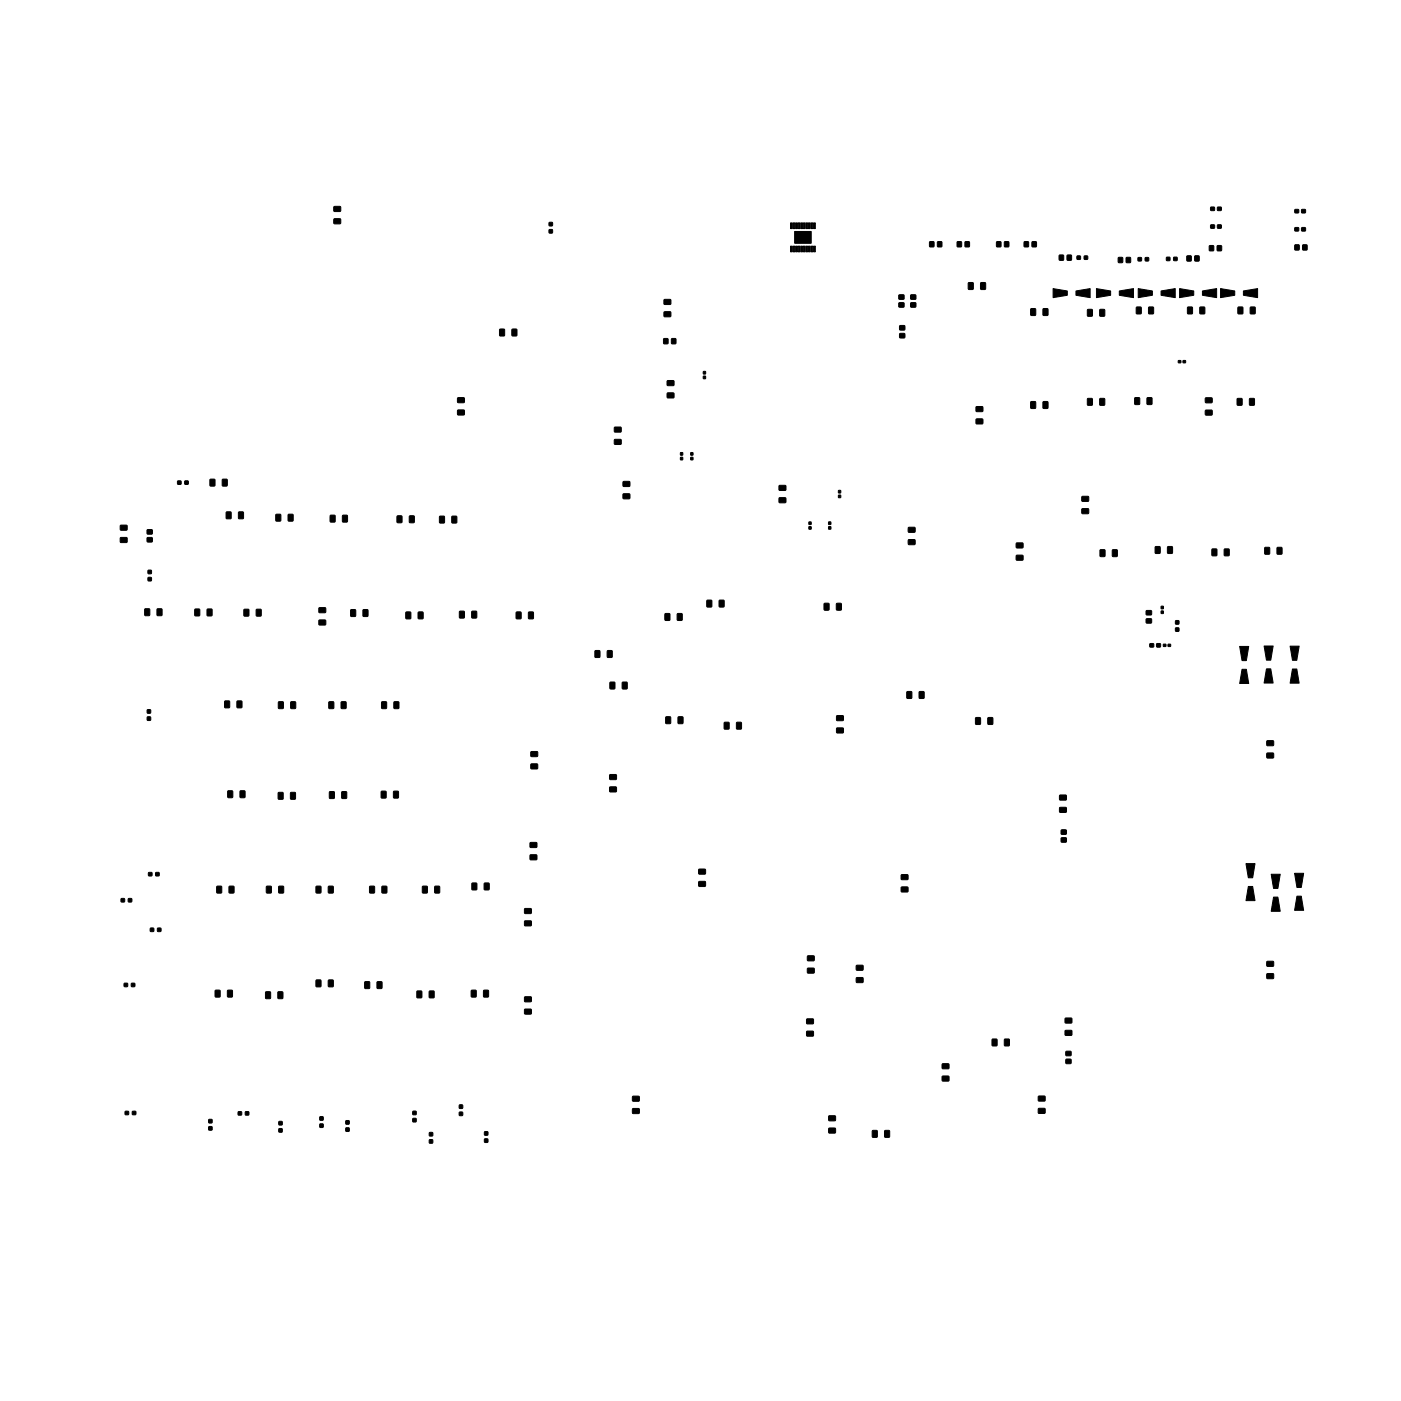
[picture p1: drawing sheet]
<svg xmlns="http://www.w3.org/2000/svg" width="356mm" height="356mm" viewBox="0 0 356 356" stroke-linecap="round" stroke-linejoin="round" font-family="sans-serif">
<g fill="#000" stroke="#000" stroke-width=".25">
<path d="M84.8 55.6h1.6v1.2h-1.6zM84.8 52.4h1.6v1.2h-1.6zM139.4 56.5h.8v.8h-.8zM139.4 58.3h.8v.8h-.8zM200.7 56.6h.4v1.4h-.4zM201.3 56.6h.4v1.4h-.4zM201.7 58.8h4.2v2.9h-4.2zM201.8 58.9h1.2v1.2h-1.2zM202 56.6h.4v1.4h-.4zM202.6 56.6h.4v1.4h-.4zM203.2 58.9h1.2v1.2h-1.2zM203.3 56.6h.4v1.4h-.4z"/>
<path d="M203.9 56.6h.5v1.4h-.5zM204.6 56.6h.4v1.4h-.4zM204.6 58.9h1.2v1.2h-1.2zM205.2 56.6h.5v1.4h-.5zM205.8 56.6h.5v1.4h-.5zM206.5 56.6h.5v1.4h-.5zM307.3 52.6h.9v.8h-.9zM307.3 57.1h.9v.8h-.9zM309 52.6h1v.8h-1zM309 57.1h1v.8h-1zM328.7 53.2h.9v.8h-.9zM328.7 57.8h.9v.8h-.9z"/>
<path d="M330.4 53.2h.9v.8h-.9zM330.4 57.8h.9v.8h-.9zM168.6 76h1.6v1.2h-1.6zM168.6 79.2h1.6v1.2h-1.6zM200.7 62.5h.4v1.4h-.4zM201.3 62.5h.4v1.4h-.4zM201.8 60.4h1.2v1.2h-1.2zM202 62.5h.4v1.4h-.4zM202.6 62.5h.4v1.4h-.4zM203.2 60.4h1.2v1.2h-1.2zM203.3 62.5h.4v1.4h-.4zM203.9 62.5h.5v1.4h-.5z"/>
<path d="M204.6 62.5h.4v1.4h-.4zM204.6 60.4h1.2v1.2h-1.2zM205.2 62.5h.5v1.4h-.5zM205.8 62.5h.5v1.4h-.5zM206.5 62.5h.5v1.4h-.5zM228.2 74.9h1.2v1h-1.2zM228.2 76.9h1.2v1h-1.2zM231.2 74.9h1.2v1h-1.2zM231.2 76.9h1.2v1h-1.2zM236 61.4h1v1.2h-1zM238 61.4h1v1.2h-1zM243 61.4h1v1.2h-1z"/>
<path d="M245 61.4h1v1.2h-1zM245.8 71.8l1-.1 .2 .2 .1 1.4-.2 .2-1.1-.2zM248.9 71.8l1-.1 .3 .2v1.4l-.2 .2-1.1-.2zM253 61.4h1v1.2h-1zM255 61.4h1v1.2h-1zM260 61.4h1v1.2h-1zM262 61.4h1v1.2h-1zM261.6 78.4h1.2v1.6h-1.2zM264.8 78.4h1.2v1.6h-1.2zM267.3 73.3l3.6 .6v1.1l-3.6 .5zM268.9 64.8h1v1.2h-1zM270.9 64.8h1v1.2h-1z"/>
<path d="M273.4 65h.8v.8h-.8zM275.2 65h.8v.8h-.8zM273.1 73.9l3.6-.6v2.2l-3.6-.5zM278.3 73.3l3.6 .6v1.1l-3.6 .5zM283.9 65.4h1v1.2h-1zM285.9 65.4h1v1.2h-1zM284.1 73.9l3.6-.6v2.2l-3.6-.5zM288.9 73.3l3.6 .6v1.1l-3.6 .5zM288.4 78h1.2v1.6h-1.2zM288.9 65.4h.8v.8h-.8zM290.7 65.4h.8v.8h-.8zM291.6 78h1.2v1.6h-1.2z"/>
<path d="M296.1 65.3h.8v.8h-.8zM294.7 73.9l3.6-.6v2.2l-3.6-.5zM297.9 65.3h.8v.8h-.8zM299.4 73.3l3.6 .6v1.1l-3.6 .5zM301.3 65h1v1.2h-1zM301.4 78h1.2v1.6h-1.2zM303.3 65h1v1.2h-1zM304.6 78h1.2v1.6h-1.2zM307 62.4h1v1.2h-1zM305.2 73.9l3.6-.6v2.2l-3.6-.5zM309.8 73.3l3.6 .6v1.1l-3.6 .5zM309 62.4h1v1.2h-1z"/>
<path d="M314.2 78h1.2v1.6h-1.2zM317.4 78h1.2v1.6h-1.2zM315.6 73.9l3.6-.6v2.2l-3.6-.5zM328.7 62.2h1v1.2h-1zM330.7 62.2h1v1.2h-1zM126.8 83.6h1.2v1.6h-1.2zM130 83.6h1.2v1.6h-1.2zM168.5 86h1v1.2h-1zM170.5 86h1v1.2h-1zM169.4 96.6h1.5l.2 1.1-.2 .2h-1.4l-.2-.2zM169.4 99.8h1.6v1.2h-1.6zM178.5 94.3h.6v.6h-.6z"/>
<path d="M178.5 95.5h.6v.6h-.6zM228.4 84.7h1.2v1h-1.2zM228.4 82.7h1.2v1h-1.2zM276 78.6l1.1-.1 .2 .2v1.4l-.2 .2-1.1-.2zM279.2 78.6l1-.1 .2 .2v1.4l-.1 .2-1.2-.2zM299.1 91.5h.6v.6h-.6zM300.3 91.5h.6v.6h-.6zM116.2 101h1.6v1.2h-1.6zM116.2 104.1h1.6v1.2h-1.6zM156 111.6h1.6v1.2h-1.6zM156 108.4h1.6v1.2h-1.6zM172.7 116.1h.6v.6h-.6z"/>
<path d="M172.7 114.9h.6v.6h-.6zM175.3 116.1h.6v.6h-.6zM175.3 114.9h.6v.6h-.6zM247.8 106.4h1.6v1.2h-1.6zM247.8 103.2h1.6v1.2h-1.6zM261.6 102h1.2v1.6h-1.2zM264.8 102h1.2v1.6h-1.2zM276 101.2h1.2v1.6h-1.2zM279.2 101.2h1.2v1.6h-1.2zM288 101h1.2v1.6h-1.2zM291.2 101h1.2v1.6h-1.2zM306 104.1h1.6v1.2h-1.6z"/>
<path d="M306 101h1.6v1.2h-1.6zM314 101.2h1.2v1.6h-1.2zM317.2 101.2h1.2v1.6h-1.2zM30.6 136.5h1.6v1.2h-1.6zM30.6 133.3h1.6v1.2h-1.6zM37.4 134.5h1.2v1h-1.2zM37.4 136.5h1.2v1h-1.2zM45.1 122.1h.8v.8h-.8zM46.9 122.1h.9v.8h-.9zM53.3 121.7h1.2v1.6h-1.2zM56.5 121.7h1.1v1.6h-1.1zM57.4 130h1.2v1.6h-1.2z"/>
<path d="M60.6 130h1.2v1.6h-1.2zM70 130.6h1.2v1.6h-1.2zM73.2 130.6h1.2v1.6h-1.2zM83.8 130.8h1.2v1.7h-1.2zM87 130.8h1.1v1.7h-1.1zM100.8 131h1.2v1.6h-1.2zM103.9 131h1.2v1.6h-1.2zM111.6 131.1h1.2v1.6h-1.2zM114.7 131.1h1.2v1.6h-1.2zM158.2 122.2h1.6v1.2h-1.6zM158.2 125.4h1.6v1.2h-1.6zM197.8 123.2h1.6v1.2h-1.6z"/>
<path d="M197.8 126.4h1.6v1.2h-1.6zM205.3 133.7h.6v.6h-.6zM205.3 132.5h.6v.6h-.6zM210.3 133.7h.6v.6h-.6zM210.3 132.5h.6v.6h-.6zM212.8 124.5h.6v.6h-.6zM212.8 125.7h.6v.6h-.6zM230.6 133.9h1.6v1.2h-1.6zM230.6 137h1.6v1.2h-1.6zM258 137.8h1.5l.2 1.1-.2 .2h-1.4l-.2-.2zM274.6 126h1.6l.1 1.1-.2 .2h-1.4l-.1-.3zM274.6 129.2l1.6-.1 .1 1.2-.2 .1h-1.4l-.1-.2z"/>
<path d="M36.8 154.6h1.2v1.6h-1.2zM37.6 144.8h.8v.8h-.8zM37.6 146.6h.8v.8h-.8zM39.9 154.6h1.2v1.6h-1.2zM49.5 154.6h1.2v1.7h-1.2zM52.6 154.6h1.2v1.7h-1.2zM62 154.7h1.1v1.6h-1.1zM65.1 154.7h1.2v1.6h-1.2zM81 157.4h1.6v1.2h-1.6zM81 154.3h1.6v1.2h-1.6zM89 154.8h1.2v1.6h-1.2zM92.2 154.8h1.2v1.6h-1.2z"/>
<path d="M103 155.4h1.2v1.6h-1.2zM106.2 155.4h1.2v1.6h-1.2zM116.6 155.2h1.2v1.6h-1.2zM119.8 155.2h1.2v1.6h-1.2zM131 155.4h1.2v1.6h-1.2zM134.2 155.4h1.2v1.6h-1.2zM168.8 155.8h1.2v1.6h-1.2zM171.9 155.8h1.2v1.6h-1.2zM179.4 152.4h1.2v1.6h-1.2zM182.6 152.4h1.2v1.6h-1.2zM209.2 153.2h1.2v1.6h-1.2zM212.3 153.2h1.2v1.6h-1.2z"/>
<path d="M258 141l1.5-.1 .2 1.2-.2 .1h-1.4l-.2-.2zM279.2 139.6h1.2v1.6h-1.2zM282.4 139.6h1.2v1.6h-1.2zM290.9 155h1.4v1h-1.4zM290.9 157.1h1.4v1h-1.4zM293.2 138.8h1.2v1.6h-1.2zM294.7 155.1h.6v.6h-.6zM294.7 153.9h.6v.6h-.6zM296.4 138.8h1.2v1.6h-1.2zM298.4 157.6h.8v.8h-.8zM298.4 159.4h.8v.8h-.8zM307.6 139.4h1.2v1.6h-1.2z"/>
<path d="M310.8 139.4h1.2v1.6h-1.2zM321 139h1.2v1.6h-1.2zM324.2 139h1.2v1.6h-1.2zM57.1 178h1.1v1.6h-1.1zM60.2 178h1.2v1.6h-1.2zM70.7 178.2h1.2v1.6h-1.2zM73.8 178.2h1.2v1.6h-1.2zM83.5 178.2h1.2v1.6h-1.2zM86.6 178.2h1.2v1.6h-1.2zM96.9 178.2h1.2v1.6h-1.2zM100 178.2h1.2v1.6h-1.2zM151 165.2h1.2v1.6h-1.2z"/>
<path d="M154.8 173.2h1.2v1.6h-1.2zM154.2 165.2h1.2v1.6h-1.2zM158 173.2h1.2v1.6h-1.2zM230.2 175.6h1.2v1.6h-1.2zM233.3 175.6h1.2v1.6h-1.2zM291.9 163.4h.9v.8h-.9zM293.6 163.4h.9v.8h-.9zM295.3 163.5h.6v.6h-.6zM296.5 163.5h.6v.6h-.6zM314.7 164.1h2.2l-.6 3.6h-1.1zM315.2 169.9h1.1l.6 3.6h-2.2zM320.9 164h2.2l-.6 3.6h-1.1z"/>
<path d="M321.4 169.8h1.1l.6 3.6h-2.2zM327.4 164h2.4l-.6 3.6h-1.1zM328.1 169.8h1.1l.6 3.6h-2.4zM37.4 182h.8v.8h-.8zM37.4 180.2h.8v.8h-.8zM134.8 193.9h1.6v1.2h-1.6zM134.8 190.8h1.6v1.2h-1.6zM154.8 196.6h1.6v1.2h-1.6zM169 182h1.2v1.6h-1.2zM172.1 182h1.2v1.6h-1.2zM183.8 183.4h1.2v1.6h-1.2zM187 183.4h1.2v1.6h-1.2z"/>
<path d="M212.4 184.8h1.6v1.2h-1.6zM212.4 181.7h1.6v1.2h-1.6zM247.6 182.2h1.2v1.6h-1.2zM250.8 182.2h1.2v1.6h-1.2zM321.6 191.2h1.6v1.2h-1.6zM321.6 188h1.6v1.2h-1.6zM57.8 200.8h1.2v1.6h-1.2zM61 200.8h1.1v1.6h-1.1zM70.6 201.2h1.2v1.6h-1.2zM73.8 201.2h1.2v1.6h-1.2zM83.6 201h1.2v1.6h-1.2zM86.8 201h1.2v1.6h-1.2z"/>
<path d="M96.8 200.9h1.2v1.6h-1.2zM99.9 200.9h1.2v1.6h-1.2zM134.6 217h1.6v1.2h-1.6zM134.6 213.9h1.6v1.2h-1.6zM154.8 199.8h1.6v1.2h-1.6zM269.4 212.7h1.2v1h-1.2zM269.4 210.7h1.2v1h-1.2zM269 201.8h1.6v1.2h-1.6zM269 205h1.6v1.2h-1.6zM316.3 219.2h2.2l-.6 3.6h-1.1zM30.8 228.1h.8v.8h-.8zM32.6 228.1h.8v.8h-.8z"/>
<path d="M37.7 221.5h.8v.8h-.8zM38.2 235.6h.8v.8h-.8zM39.5 221.5h.9v.8h-.9zM40 235.6h.8v.8h-.8zM55 225h1.2v1.6h-1.2zM58.2 225h1.2v1.6h-1.2zM67.6 225h1.2v1.6h-1.2zM70.8 225h1.2v1.6h-1.2zM80.2 225h1.2v1.6h-1.2zM83.4 225h1.2v1.6h-1.2zM93.8 225h1.2v1.6h-1.2zM97 225h1.2v1.6h-1.2z"/>
<path d="M107.2 225h1.2v1.6h-1.2zM110.4 225h1.2v1.6h-1.2zM119.8 224.2h1.2v1.6h-1.2zM122.9 224.2h1.2v1.6h-1.2zM133.2 230.6h1.6v1.2h-1.6zM133.2 233.8h1.6v1.2h-1.6zM177.4 220.6h1.6v1.2h-1.6zM177.4 223.8h1.6v1.2h-1.6zM228.8 222h1.6v1.2h-1.6zM228.8 225.2h1.6v1.2h-1.6zM316.8 225h1.1l.6 3.6h-2.2zM322.7 221.9h2.2l-.5 3.6h-1.1z"/>
<path d="M323.3 227.7h1.1l.5 3.6h-2.2zM328.6 221.7h2.3l-.6 3.6h-1.1zM329.2 227.5h1.1l.6 3.6h-2.3zM31.5 249.6h.9v.8h-.9zM33.4 249.6h.8v.8h-.8zM54.6 251.4h1.2v1.6h-1.2zM57.8 251.4h1.2v1.6h-1.2zM67.4 251.8h1.2v1.6h-1.2zM70.6 251.8h1.2v1.6h-1.2zM80.2 248.8h1.2v1.6h-1.2zM83.4 248.8h1.2v1.6h-1.2zM92.6 249.2h1.2v1.7h-1.2z"/>
<path d="M95.7 249.2h1.2v1.7h-1.2zM105.8 251.6h1.2v1.6h-1.2zM109 251.6h1.2v1.6h-1.2zM119.6 251.4h1.2v1.6h-1.2zM122.8 251.4h1.2v1.6h-1.2zM133.2 253h1.6v1.2h-1.6zM133.2 256.2h1.6v1.2h-1.6zM204.8 258.6h1.6v1.2h-1.6zM205 245.8h1.6v1.2h-1.6zM205 242.6h1.6v1.2h-1.6zM217.4 245h1.6v1.2h-1.6zM217.4 248.2h1.6v1.2h-1.6z"/>
<path d="M270.4 258.4h1.6v1.2h-1.6zM321.6 247.2h1.6v1.2h-1.6zM321.6 244h1.6v1.2h-1.6zM160.6 278.3h1.6v1.2h-1.6zM204.8 261.8h1.6v1.2h-1.6zM239.2 273.2h1.6v1.2h-1.6zM239.2 270h1.6v1.2h-1.6zM251.8 263.8h1.2v1.6h-1.2zM255 263.8h1.2v1.6h-1.2zM263.6 278.2h1.6v1.2h-1.6zM270.6 268.9h1.2v1h-1.2zM270.6 266.9h1.2v1h-1.2z"/>
<path d="M270.4 261.6h1.6v1.2h-1.6zM31.8 282.1h.8v.8h-.8zM33.6 282.1h.8v.8h-.8zM53 286h.8v.8h-.8zM53 284.2h.8v.8h-.8zM60.5 282.2h.8v.8h-.8zM62.3 282.2h.8v.8h-.8zM70.8 286.5h.8v.8h-.8zM70.8 284.7h.8v.8h-.8zM81.2 283.5h.8v.8h-.8zM81.2 285.3h.8v.8h-.8zM87.8 286.3h.8v.8h-.8z"/>
<path d="M87.8 284.5h.8v.8h-.8zM104.8 282.1h.8v.8h-.8zM104.8 283.9h.8v.8h-.8zM109 289.3h.8v.8h-.8zM109 287.5h.8v.8h-.8zM116.6 280.5h.8v.8h-.8zM116.6 282.3h.8v.8h-.8zM123 287.3h.8v.8h-.8zM123 289.1h.8v.8h-.8zM160.6 281.4h1.6v1.2h-1.6zM210.4 286.4h1.6v1.2h-1.6zM210.4 283.2h1.6v1.2h-1.6z"/>
<path d="M221.4 287h1.2v1.6h-1.2zM224.6 287h1.2v1.6h-1.2zM263.6 281.4h1.6v1.2h-1.6z"/>
</g>
</svg>
